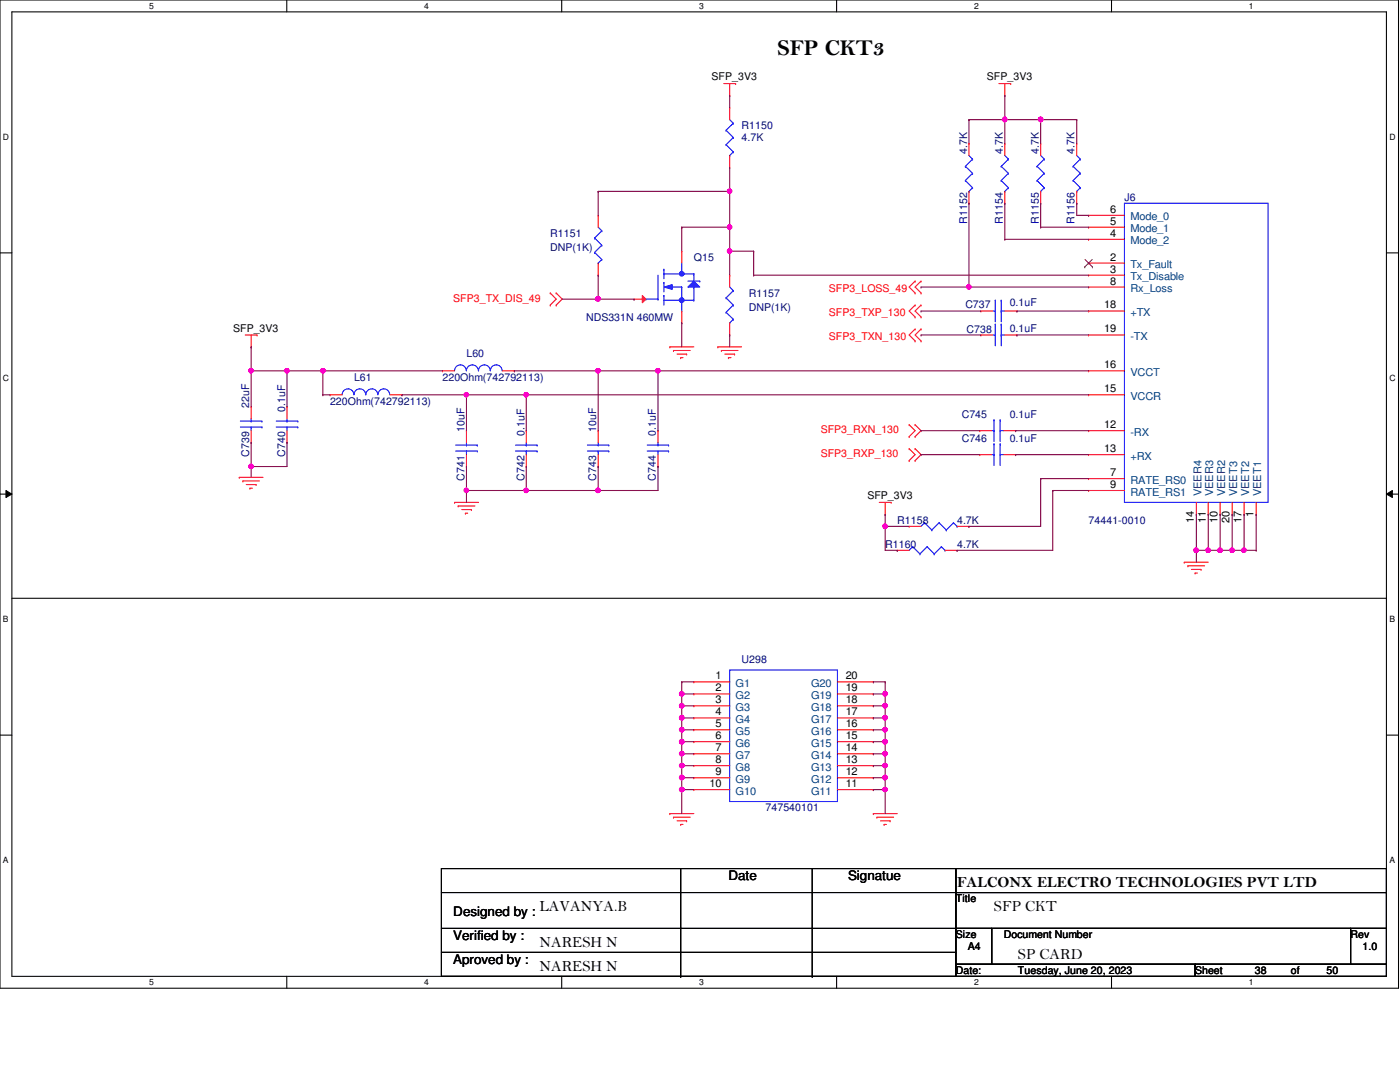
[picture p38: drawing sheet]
<svg xmlns="http://www.w3.org/2000/svg" width="279mm" height="216mm" viewBox="0 0 279 216" stroke-linecap="round" stroke-linejoin="round" font-family="sans-serif">
<defs><g id="words">
<text font-size="4.5" x="155.2" y="11">SFP CKT3</text>
<g font-size="3.1">
<text x="191" y="177">FALCONX ELECTRO TECHNOLOGIES PVT LTD</text>
<text x="107.7" y="181.7">LAVANYA.B</text>
<text x="198.4" y="181.7">SFP CKT</text>
<text x="107.7" y="188.9">NARESH N</text>
<text x="203.2" y="191.3">SP CARD</text>
<text x="107.7" y="193.7">NARESH N</text>
</g>
<g font-size="2.6">
<text x="145.4" y="175.7">Date</text>
<text x="169.2" y="175.7">Signatue</text>
<text x="90.5" y="182.8">Designed by :</text>
<text x="90.5" y="187.6">Verified by :</text>
<text x="90.5" y="192.4">Aproved by :</text>
</g>
<g font-size="2.2">
<text x="221.6" y="42.5">6</text>
<text x="221.6" y="44.8">5</text>
<text x="221.6" y="47.2">4</text>
<text x="221.6" y="52">2</text>
<text x="221.6" y="56.8">8</text>
<text x="221.6" y="54.4">3</text>
<text x="220.4" y="61.6">18</text>
<text x="220.4" y="66.3">19</text>
<text x="220.4" y="73.5">16</text>
<text x="220.4" y="78.3">15</text>
<text x="220.4" y="85.4">12</text>
<text x="220.4" y="90.2">13</text>
<text x="221.6" y="95">7</text>
<text x="221.6" y="97.4">9</text>
<text x="238.3" y="104.4" transform="rotate(-90 238.3 104.4)">14</text>
<text x="240.6" y="104.4" transform="rotate(-90 240.6 104.4)">11</text>
<text x="243" y="104.4" transform="rotate(-90 243 104.4)">10</text>
<text x="245.4" y="104.4" transform="rotate(-90 245.4 104.4)">20</text>
<text x="247.8" y="104.4" transform="rotate(-90 247.8 104.4)">17</text>
<text x="250.2" y="103.1" transform="rotate(-90 250.2 103.1)">1</text>
<text x="142.8" y="135.6">1</text>
<text x="142.8" y="138">2</text>
<text x="168.8" y="135.6">20</text>
<text x="168.8" y="138">19</text>
<text x="142.8" y="142.7">4</text>
<text x="142.8" y="140.3">3</text>
<text x="168.8" y="140.3">18</text>
<text x="168.8" y="142.7">17</text>
<text x="142.8" y="145.1">5</text>
<text x="142.8" y="147.5">6</text>
<text x="142.8" y="149.9">7</text>
<text x="168.8" y="145.1">16</text>
<text x="168.8" y="147.5">15</text>
<text x="168.8" y="149.9">14</text>
<text x="142.8" y="152.3">8</text>
<text x="142.8" y="154.7">9</text>
<text x="168.8" y="154.7">12</text>
<text x="168.8" y="152.3">13</text>
<text x="141.6" y="157.1">10</text>
<text x="168.8" y="157.1">11</text>
</g>
<g font-size="2.2" fill="#004080">
<text x="225.6" y="44">Mode_0</text>
<text x="225.6" y="46.4">Mode_1</text>
<text x="225.6" y="48.8">Mode_2</text>
<text x="225.6" y="53.5">Tx_Fault</text>
<text x="225.6" y="58.3">Rx_Loss</text>
<text x="225.6" y="55.9">Tx_Disable</text>
<text x="225.6" y="63.1">+TX</text>
<text x="225.6" y="67.9">-TX</text>
<text x="225.6" y="75">VCCT</text>
<text x="225.6" y="79.8">VCCR</text>
<text x="225.6" y="87">-RX</text>
<text x="225.6" y="91.7">+RX</text>
<text x="225.6" y="96.5">RATE_RS0</text>
<text x="225.6" y="98.9">RATE_RS1</text>
<text x="239.8" y="99.1" transform="rotate(-90 239.8 99.1)">VEER4</text>
<text x="242.1" y="99.1" transform="rotate(-90 242.1 99.1)">VEER3</text>
<text x="244.5" y="99.1" transform="rotate(-90 244.5 99.1)">VEER2</text>
<text x="246.9" y="99.1" transform="rotate(-90 246.9 99.1)">VEET3</text>
<text x="249.3" y="99.1" transform="rotate(-90 249.3 99.1)">VEET2</text>
<text x="251.7" y="99.1" transform="rotate(-90 251.7 99.1)">VEET1</text>
<text x="146.8" y="137.1">G1</text>
<text x="161.9" y="137.1">G20</text>
<text x="146.8" y="139.5">G2</text>
<text x="146.8" y="141.9">G3</text>
<text x="161.9" y="139.5">G19</text>
<text x="161.9" y="141.9">G18</text>
<text x="146.8" y="144.3">G4</text>
<text x="146.8" y="146.6">G5</text>
<text x="146.8" y="149">G6</text>
<text x="161.9" y="144.3">G17</text>
<text x="161.9" y="146.6">G16</text>
<text x="161.9" y="149">G15</text>
<text x="146.8" y="151.4">G7</text>
<text x="146.8" y="153.8">G8</text>
<text x="161.9" y="151.4">G14</text>
<text x="161.9" y="153.8">G13</text>
<text x="146.8" y="156.2">G9</text>
<text x="146.8" y="158.6">G10</text>
<text x="161.9" y="158.6">G11</text>
<text x="161.9" y="156.2">G12</text>
</g>
<g font-size="2.1">
<text x="142" y="16">SFP_3V3</text>
<text x="197" y="16">SFP_3V3</text>
<text x="46.5" y="66.2">SFP_3V3</text>
<text x="173.1" y="99.6">SFP_3V3</text>
<text x="190.8" y="180">Title</text>
<text x="190.8" y="187.2">Size</text>
<text x="193.1" y="189.6">A4</text>
<text x="200.3" y="187.2">Document Number</text>
<text x="269.5" y="187.2">Rev</text>
<text x="271.9" y="189.6">1.0</text>
<text x="190.8" y="194.4">Date:</text>
<text x="203.2" y="194.4">Tuesday, June 20, 2023</text>
<text x="238.5" y="194.4">Sheet</text>
<text x="250.4" y="194.4">38</text>
<text x="257.6" y="194.4">of</text>
<text x="264.8" y="194.4">50</text>
</g>
<g font-size="2.1" fill="#000080">
<text x="148" y="25.8">R1150</text>
<text x="148" y="28.2">4.7K</text>
<text x="193" y="30.8" transform="rotate(-90 193 30.8)">4.7K</text>
<text x="200.2" y="30.8" transform="rotate(-90 200.2 30.8)">4.7K</text>
<text x="207.3" y="30.8" transform="rotate(-90 207.3 30.8)">4.7K</text>
<text x="214.5" y="30.8" transform="rotate(-90 214.5 30.8)">4.7K</text>
<text x="224.4" y="40.1">J6</text>
<text x="109.8" y="47.3">R1151</text>
<text x="193" y="44.6" transform="rotate(-90 193 44.6)">R1152</text>
<text x="200.2" y="44.6" transform="rotate(-90 200.2 44.6)">R1154</text>
<text x="207.3" y="44.6" transform="rotate(-90 207.3 44.6)">R1155</text>
<text x="214.5" y="44.6" transform="rotate(-90 214.5 44.6)">R1156</text>
<text x="109.8" y="50.2">DNP(1K)</text>
<text x="138.5" y="52.1">Q15</text>
<text x="149.4" y="59.2">R1157</text>
<text x="117" y="64">NDS331N 460MW</text>
<text x="149.4" y="62.1">DNP(1K)</text>
<text x="192.7" y="61.4">C737</text>
<text x="201.5" y="61.1">0.1uF</text>
<text x="93.1" y="71.2">L60</text>
<text x="192.9" y="66.4">C738</text>
<text x="201.5" y="66.2">0.1uF</text>
<text x="70.7" y="75.9">L61</text>
<text x="88.3" y="75.9">220Ohm(742792113)</text>
<text x="49.7" y="81.4" transform="rotate(-90 49.7 81.4)">22uF</text>
<text x="56.9" y="82.1" transform="rotate(-90 56.9 82.1)">0.1uF</text>
<text x="65.9" y="80.7">220Ohm(742792113)</text>
<text x="191.9" y="83.4">C745</text>
<text x="201.5" y="83.4">0.1uF</text>
<text x="92.7" y="86.2" transform="rotate(-90 92.7 86.2)">10uF</text>
<text x="104.6" y="86.9" transform="rotate(-90 104.6 86.9)">0.1uF</text>
<text x="119" y="86.2" transform="rotate(-90 119 86.2)">10uF</text>
<text x="130.9" y="86.9" transform="rotate(-90 130.9 86.9)">0.1uF</text>
<text x="191.9" y="88.1">C746</text>
<text x="201.5" y="88.1">0.1uF</text>
<text x="49.7" y="91.2" transform="rotate(-90 49.7 91.2)">C739</text>
<text x="56.9" y="91.2" transform="rotate(-90 56.9 91.2)">C740</text>
<text x="92.7" y="96" transform="rotate(-90 92.7 96)">C741</text>
<text x="104.6" y="96" transform="rotate(-90 104.6 96)">C742</text>
<text x="119" y="96" transform="rotate(-90 119 96)">C743</text>
<text x="130.9" y="96" transform="rotate(-90 130.9 96)">C744</text>
<text x="179.1" y="104.6">R1158</text>
<text x="191" y="104.6">4.7K</text>
<text x="217.3" y="104.6">74441-0010</text>
<text x="176.7" y="109.4">R1160</text>
<text x="191" y="109.4">4.7K</text>
<text x="148" y="132.3">U298</text>
<text x="152.8" y="161.9">747540101</text>
</g>
<g font-size="2.1" fill="#f00">
<text x="165.4" y="58.3">SFP3_LOSS_49</text>
<text x="90.5" y="60.2">SFP3_TX_DIS_49</text>
<text x="165.4" y="63">SFP3_TXP_130</text>
<text x="165.4" y="67.8">SFP3_TXN_130</text>
<text x="163.8" y="86.4">SFP3_RXN_130</text>
<text x="163.8" y="91.2">SFP3_RXP_130</text>
</g>
<g font-size="1.7">
<text x="29.8" y="1.8">5</text>
<text x="84.7" y="1.8">4</text>
<text x="139.5" y="1.8">3</text>
<text x="194.4" y="1.8">2</text>
<text x="249.3" y="1.8">1</text>
<text x=".6" y="27.9">D</text>
<text x="277.3" y="27.9">D</text>
<text x=".6" y="76">C</text>
<text x="277.3" y="76">C</text>
<text x=".6" y="124.2">B</text>
<text x="277.3" y="124.2">B</text>
<text x=".6" y="172.3">A</text>
<text x="277.3" y="172.3">A</text>
<text x="29.8" y="196.6">5</text>
<text x="84.7" y="196.6">4</text>
<text x="139.5" y="196.6">3</text>
<text x="194.4" y="196.6">2</text>
<text x="249.3" y="196.6">1</text>
</g>
</g></defs>
<path d="M0 0h279.1v197.2h-279.1zM2.4 2.4h274.3v192.4h-274.3z" fill="none" stroke="#000" stroke-width=".21"/>
<g fill="#fff">
<path d="M29.8 .3h.9v1.9h-.9z"/>
<path d="M29.8 195.1h.9v1.9h-.9z"/>
</g>
<path d="M57.2 0v2.4M57.2 194.8v2.4" fill="none" stroke="#000" stroke-width=".21"/>
<g fill="#fff">
<path d="M84.7 .3h.9v1.9h-.9z"/>
<path d="M84.7 195.1h.9v1.9h-.9z"/>
</g>
<path d="M112.1 0v2.4M112.1 194.8v2.4" fill="none" stroke="#000" stroke-width=".21"/>
<g fill="#fff">
<path d="M139.5 .3h1v1.9h-1z"/>
<path d="M139.5 195.1h1v1.9h-1z"/>
</g>
<path d="M167 0v2.4M167 194.8v2.4" fill="none" stroke="#000" stroke-width=".21"/>
<g fill="#fff">
<path d="M194.4 .3h.9v1.9h-.9z"/>
<path d="M194.4 195.1h.9v1.9h-.9z"/>
</g>
<path d="M221.8 0v2.4M221.8 194.8v2.4" fill="none" stroke="#000" stroke-width=".21"/>
<g fill="#fff">
<path d="M249.3 .3h.9v1.9h-.9z"/>
<path d="M249.3 195.1h.9v1.9h-.9z"/>
<path d="M.6 26.4h1.2v1.9h-1.2z"/>
<path d="M277.3 26.4h1.2v1.9h-1.2z"/>
<path d="M.6 74.5h1.2v1.9h-1.2z"/>
<path d="M277.3 74.5h1.2v1.9h-1.2z"/>
</g>
<path d="M0 50.5h2.4M276.7 50.5h2.4" fill="none" stroke="#000" stroke-width=".21"/>
<g fill="#fff">
<path d="M.6 122.6h1.1v1.9h-1.1z"/>
<path d="M277.3 122.6h1.1v1.9h-1.1z"/>
</g>
<path d="M0 98.6h2.4M276.7 98.6h2.4" fill="none" stroke="#000" stroke-width=".21"/>
<path d="M1.2 97.9l1.2 .7-1.2 .7zM276.7 98.6l1.2-.7v1.4z" fill="#000"/>
<path d="M1.2 97.9l1.2 .7-1.2 .7zM276.7 98.6l1.2-.7v1.4z" fill="none" stroke="#000" stroke-width=".2"/>
<g fill="#fff">
<path d="M.6 170.7h1.1v1.9h-1.1z"/>
<path d="M277.3 170.7h1.1v1.9h-1.1z"/>
</g>
<g fill="none" stroke="#000" stroke-width=".21">
<path d="M2.4 119.4h274.3M276.7 119.4h.1M0 146.7h2.4M276.7 146.7h2.4M88.1 173.3h102.7v21.5h-102.7zM88.1 178.1h102.7M135.8 173.3v21.5M162.1 173.3v21.5M190.8 173.3h85.9v4.8h-85.9zM190.8 178.1h85.9v7.2h-85.9zM190.8 178.1h.1M88.1 185.3h102.7"/>
<path d="M88.1 190h102.7M135.8 194.8h.1M162.1 194.8h.1M190.8 185.3h7.1v7.1h-7.1zM190.8 192.4h47.7v2.4h-47.7zM190.8 185.3h.1M190.8 190h.1M197.9 185.3h71.6v7.1h-71.6zM238.5 192.4h38.2v2.4h-38.2zM269.5 185.3h7.2v7.1h-7.2z"/>
</g>
<g fill="none" stroke="#f00" stroke-width=".21">
<path d="M144.4 16.7h2.4M145.6 19.1h.1M145.6 16.7v2.4M146.8 16.7h.1M199.3 16.7h2.4M200.5 19.1h.1M200.5 16.7v2.4M201.7 16.7h.1M214.9 28.6h.1M214.9 28.6v2.4M214.9 38.2v2.4M109.8 58.5h.1"/>
<path d="M109.8 58.5l1.2 1.2-1.2 1.2M111 58.5h.1M111 58.5l1.2 1.2-1.2 1.2M145.6 54.9h.1M145.6 54.9v2.4M182.6 56.1h.1M182.6 58.5h.1M182.6 56.1l-1.2 1.2 1.2 1.2M183.8 56.1h.1M183.8 58.5h.1M183.8 56.1l-1.2 1.2 1.2 1.2M214.9 40.6h.1"/>
<path d="M48.9 66.8h2.4M50.1 69.2h.1M50.1 66.8v2.4M51.3 66.8h.1M65.9 78.8h.1M65.9 78.8h2.4M77.8 78.8h2.4M80.2 78.8h.1M109.8 60.9h.1M111 60.9h.1M133.7 69.2h.1M133.7 69.2h4.8"/>
<path d="M134.4 69.9h.1M134.4 69.9h3.4M135.1 70.7h1.9M135.8 71.4h.1M135.8 71.4h.5M137 70.7h.1M143.3 69.2h.1M143.3 69.2h4.7M144 69.9h.1M144 69.9h3.3M144.7 70.7h1.9M145.4 71.4h.1"/>
<path d="M145.4 71.4h.5M145.6 66.8h.1M145.6 64.4v2.4M146.6 70.7h.1M182.6 60.9h.1M182.6 63.2h.1M182.6 65.7h.1M182.6 68h.1M182.6 60.9l-1.2 1.2 1.2 1.1M182.6 65.7l-1.2 1.1 1.2 1.2M183.8 60.9h.1M183.8 63.2h.1"/>
<path d="M183.8 65.7h.1M183.8 68h.1M183.8 60.9l-1.2 1.2 1.2 1.1M183.8 65.7l-1.2 1.1 1.2 1.2M47.8 95.2h.1M47.8 95.2h4.7M48.5 96h.1M48.5 96h3.3M49.1 96.7h2M49.9 97.4h.1M49.9 97.4h.5M50.1 81.2h.1"/>
<path d="M50.1 88.3h.1M50.1 81.2v2.4M50.1 85.9v2.4M51.1 96.7h.1M181.4 84.8h.1M181.4 87.1h.1M181.4 89.5h.1M181.4 91.9h.1M181.4 84.8l1.2 1.1-1.2 1.2M181.4 89.5l1.2 1.2-1.2 1.2M182.6 87.1h.1M182.6 84.8h.1"/>
<path d="M182.6 91.9h.1M182.6 89.5h.1M182.6 84.8l1.2 1.1-1.2 1.2M182.6 89.5l1.2 1.2-1.2 1.2M195.5 90.7h.1M195.5 90.7h2.4M200.3 90.7h2.4M202.7 90.7h.1M90.7 100.2h.1M90.7 100.2h4.8M91.4 101h.1M91.4 101h3.4"/>
<path d="M92.2 101.7h1.9M92.9 102.4h.1M92.9 102.4h.4M94.1 101.7h.1M175.5 100.2h2.3M176.7 102.7h.1M176.7 100.2v2.5M177.8 100.2h.1M236.3 112.2h.1M236.3 112.2h4.8M237.1 112.9h.1M237.1 112.9h3.3"/>
<path d="M237.8 113.6h1.9M238.5 114.3h.1M238.5 114.3h.5M239.7 113.6h.1M138.5 136.1h.1M138.5 138.5h.1M138.5 136.1h7.1M138.5 138.5h7.1M167.1 136.1h7.2M167.1 138.5h7.2M174.3 136.1h.1M174.3 138.5h.1"/>
<path d="M138.5 143.3h.1M138.5 140.8h.1M138.5 145.6h.1M138.5 148h.1M138.5 150.4h.1M138.5 152.8h.1M138.5 155.2h.1M138.5 157.6h.1M138.5 143.3h7.1M138.5 140.8h7.1M138.5 145.6h7.1M138.5 148h7.1"/>
<path d="M138.5 150.4h7.1M138.5 152.8h7.1M138.5 155.2h7.1M138.5 157.6h7.1M167.1 143.3h7.2M167.1 140.8h7.2M167.1 145.6h7.2M167.1 148h7.2M167.1 150.4h7.2M167.1 152.8h7.2M167.1 155.2h7.2M167.1 157.6h7.2"/>
<path d="M174.3 157.6h.1M174.3 155.2h.1M174.3 140.8h.1M174.3 143.3h.1M174.3 145.6h.1M174.3 148h.1M174.3 150.4h.1M174.3 152.8h.1M133.7 162.3h.1M133.7 162.3h4.8M134.4 163.1h.1M134.4 163.1h3.4"/>
<path d="M135.1 163.8h1.9M135.8 164.5h.1M135.8 164.5h.5M137 163.8h.1M174.3 162.3h.1M174.3 162.3h4.8M175 163.1h.1M175 163.1h3.4M175.7 163.8h1.9M176.4 164.5h.1M176.4 164.5h.5M177.6 163.8h.1"/>
</g>
<g fill="none" stroke="#00f" stroke-width=".21">
<path d="M214.2 33.2h.1M214.2 36h.1M214.2 33.2l1.4 1.4M214.2 36l1.4 1.5M214.9 38.2h.1M214.9 31l.7 .7M215.6 31.7h.1M215.6 34.6h.1M215.6 37.5h.1M215.6 31.7l-1.4 1.5M215.6 34.6l-1.4 1.4M215.6 37.5l-.7 .7"/>
<path d="M144.9 59.4h.1M144.9 59.4l1.4 1.5M145.6 57.3l.7 .7M146.3 58h.1M146.3 58l-1.4 1.4M68.3 78.8a1.16 1.16 0 0 1 1.1-1.2 1.16 1.16 0 0 1 1.2 1.2M70.7 78.8a1.16 1.16 0 0 1 1.1-1.2 1.16 1.16 0 0 1 1.2 1.2M73 78.8a1.19 1.19 0 0 1 1.2-1.2 1.19 1.19 0 0 1 1.2 1.2M75.4 78.8a1.16 1.16 0 0 1 1.2-1.2 1.16 1.16 0 0 1 1.2 1.2M144.9 62.3h.1M144.9 62.3l1.4 1.4M145.6 64.4h.1"/>
<path d="M146.3 60.9h.1M146.3 63.7h.1M146.3 60.9l-1.4 1.4M146.3 63.7l-.7 .7M48 85.2h4.3M48 84h4.3M50.1 84h.1M50.1 85.2h.1M50.1 83.6v.4M50.1 85.2v.7M52.3 85.2h.1M52.3 84h.1"/>
<path d="M197.9 90.7h.5M198.4 90.7h.1M198.4 88.6h.1M198.4 88.6v4.3M199.6 88.6h.1M199.6 90.7h.1M199.6 90.7h.7M199.6 88.6v4.3M145.6 133.7h21.5v26.2h-21.5z"/>
</g>
<path d="M138.5 56.1l1.2 1.2h-2.4z" fill="#00f"/>
<g fill="none" stroke="#00f" stroke-width=".21">
<path d="M128.9 59.7h.1M128.9 59.7h2.4M131.3 59.7h.1M131.3 54.9v4.8M132.5 59h.1M132.5 56.3h.1M132.5 53.7h.1M132.5 54.7h.1M132.5 53.7v1.9M132.5 56.3v2M132.5 59v1.9M132.5 59.9h6"/>
<path d="M132.5 54.7h6M133.7 57.3h2.4M136.1 54.7h.1M136.1 57.3h.1M136.1 52.5v2.2M136.1 57.3v4.8M137.3 56.1h2.4M138.5 56.1l1.2 1.2h-2.4zM138.5 59.9h.1M138.5 57.3h.1M138.5 54.7h.1M138.5 54.7v1.4"/>
<path d="M138.5 57.3v2.6M139.7 56.1h.1M136.1 62.1h.1"/>
</g>
<path d="M132.5 57.3l1.7-.5v.9z" fill="#00f"/>
<path d="M132.5 57.3l1.7-.5v.9z" fill="none" stroke="#00f" stroke-width=".21"/>
<circle cx="136.1" cy="54.6" r=".46" fill="#00f"/>
<circle cx="136.1" cy="54.6" r=".46" fill="none" stroke="#00f" stroke-width=".21"/>
<circle cx="136.1" cy="59.9" r=".47" fill="#00f"/>
<circle cx="136.1" cy="59.9" r=".47" fill="none" stroke="#00f" stroke-width=".21"/>
<path d="M136.1 50.1h.1M136.1 50.1v2.4" fill="none" stroke="#f00" stroke-width=".21"/>
<path d="M128.2 59l.7 .7-.7 .7z" fill="#f00"/>
<g fill="none" stroke="#f00" stroke-width=".21">
<path d="M145.6 21.5h.1M145.6 33.4h.1M145.6 21.5v2.4M145.6 31v2.4M193.4 28.6h.1M193.4 28.6v2.4M193.4 38.2v2.4M200.5 28.6h.1M200.5 28.6v2.4M200.5 38.2v2.4M207.7 28.6h.1M207.7 28.6v2.4"/>
<path d="M207.7 38.2v2.4M119.4 43h.1M119.4 54.9h.1M119.4 43v2.3M119.4 52.5v2.4M126.5 59.7h.1M126.5 59.7h2.4M128.2 59l.7 .7-.7 .7zM193.4 40.6h.1M200.5 40.6h.1M207.7 40.6h.1M217.3 57.3h.1"/>
<path d="M217.3 43h.1M217.3 45.3h.1M217.3 47.8h.1M217.3 54.9h.1M217.3 52.5h.1M217.3 57.3h7.1M217.3 43h7.1M217.3 45.3h7.1M217.3 47.8h7.1M217.3 54.9h7.1M217.3 52.5h7.1M88.3 74h.1"/>
<path d="M88.3 74h2.4M100.2 74h2.5M102.7 74h.1M136.1 64.4h.1M136.1 62.1v2.3M195.7 62.1h.1M195.7 66.8h.1M195.7 62.1h2.5M195.7 66.8h2.5M200.5 62.1h2.4M200.5 66.8h2.4M202.9 62.1h.1"/>
<path d="M202.9 66.8h.1M217.3 78.8h.1M217.3 74h.1M217.3 62.1h.1M217.3 66.8h.1M217.3 62.1h7.1M217.3 66.8h7.1M217.3 78.8h7.1M217.3 74h7.1M57.3 81.2h.1M57.3 88.3h.1M57.3 81.2v2.4"/>
<path d="M57.3 85.9v2.4M93.1 85.9h.1M93.1 93.1h.1M93.1 85.9v2.4M93.1 90.7v2.4M105 85.9h.1M105 93.1h.1M105 85.9v2.4M105 90.7v2.4M119.4 85.9h.1M119.4 93.1h.1M119.4 85.9v2.4"/>
<path d="M119.4 90.7v2.4M131.3 85.9h.1M131.3 93.1h.1M131.3 85.9v2.4M131.3 90.7v2.4M195.5 85.9h.1M195.5 85.9h2.4M200.3 85.9h2.4M202.7 85.9h.1M217.3 85.9h.1M217.3 90.7h.1M217.3 95.5h.1"/>
<path d="M217.3 97.9h.1M217.3 85.9h7.1M217.3 90.7h7.1M217.3 95.5h7.1M217.3 97.9h7.1M179.1 109.8h.1M179.1 109.8h2.3M181.4 105h.1M181.4 105h2.4M188.6 109.8h2.4M191 109.8h.1M191 105h2.4"/>
<path d="M193.4 105h.1M238.8 102.7h.1M238.8 100.2v2.5M241.1 102.7h.1M241.1 100.2v2.5M243.5 102.7h.1M243.5 100.2v2.5M245.9 102.7h.1M245.9 100.2v2.5M248.3 102.7h.1M248.3 100.2v2.5M250.7 102.7h.1"/>
<path d="M250.7 100.2v2.5"/>
</g>
<g fill="none" stroke="#00f" stroke-width=".21">
<path d="M144.9 26h.1M144.9 28.9h.1M144.9 26l1.4 1.4M144.9 28.9l1.4 1.4M145.6 31h.1M145.6 23.9l.7 .7M146.3 24.6h.1M146.3 27.4h.1M146.3 30.3h.1M146.3 24.6l-1.4 1.4M146.3 27.4l-1.4 1.5M146.3 30.3l-.7 .7"/>
<path d="M192.7 33.2h.1M192.7 36h.1M192.7 33.2l1.4 1.4M192.7 36l1.4 1.5M193.4 38.2h.1M193.4 31l.7 .7M194.1 31.7h.1M194.1 34.6h.1M194.1 37.5h.1M194.1 31.7l-1.4 1.5M194.1 34.6l-1.4 1.4M194.1 37.5l-.7 .7"/>
<path d="M199.8 33.2h.1M199.8 36h.1M199.8 33.2l1.5 1.4M199.8 36l1.5 1.5M200.5 38.2h.1M200.5 31l.8 .7M201.3 31.7h.1M201.3 34.6h.1M201.3 37.5h.1M201.3 31.7l-1.5 1.5M201.3 34.6l-1.5 1.4M201.3 37.5l-.8 .7"/>
<path d="M207 33.2h.1M207 36h.1M207 33.2l1.4 1.4M207 36l1.4 1.5M207.7 38.2h.1M207.7 31l.7 .7M208.4 31.7h.1M208.4 34.6h.1M208.4 37.5h.1M208.4 31.7l-1.4 1.5M208.4 34.6l-1.4 1.4M208.4 37.5l-.7 .7"/>
<path d="M118.7 47.5h.1M118.7 50.4h.1M118.7 47.5l1.4 1.4M118.7 50.4l1.4 1.4M119.4 52.5h.1M119.4 45.3l.7 .8M120.1 46.1h.1M120.1 48.9h.1M120.1 51.8h.1M120.1 46.1l-1.4 1.4M120.1 48.9l-1.4 1.5M120.1 51.8l-.7 .7"/>
<path d="M198.6 59.9h.1M198.6 59.9v4.3M199.8 59.9h.1M199.8 59.9v4.3M224.4 40.6h28.7v59.6h-28.7zM90.7 74a1.16 1.16 0 0 1 1.2-1.2 1.16 1.16 0 0 1 1.1 1.2M93.1 74a1.19 1.19 0 0 1 1.2-1.2 1.19 1.19 0 0 1 1.2 1.2M95.5 74a1.16 1.16 0 0 1 1.2-1.2 1.16 1.16 0 0 1 1.1 1.2M97.9 74a1.16 1.16 0 0 1 1.1-1.2 1.16 1.16 0 0 1 1.2 1.2M198.2 62.1h.4M198.2 66.8h.4M198.6 62.1h.1"/>
<path d="M198.6 66.8h.1M198.6 64.7h.1M198.6 64.7v4.3M199.8 62.1h.1M199.8 64.7h.1M199.8 66.8h.1M199.8 62.1h.7M199.8 64.7v4.3M199.8 66.8h.7M55.1 85.2h4.3M55.1 84h4.3M57.3 84h.1"/>
<path d="M57.3 85.2h.1M57.3 83.6v.4M57.3 85.2v.7M59.4 85.2h.1M59.4 84h.1M90.9 90h4.3M90.9 88.8h4.3M93.1 88.8h.1M93.1 90h.1M93.1 88.3v.5M93.1 90v.7M95.2 90h.1"/>
<path d="M95.2 88.8h.1M102.9 90h4.3M102.9 88.8h4.3M105 88.8h.1M105 90h.1M105 88.3v.5M105 90v.7M107.2 90h.1M107.2 88.8h.1M117.2 90h4.3M117.2 88.8h4.3M119.4 88.8h.1"/>
<path d="M119.4 90h.1M119.4 88.3v.5M119.4 90v.7M121.5 90h.1M121.5 88.8h.1M129.2 90h4.2M129.2 88.8h4.2M131.3 88.8h.1M131.3 90h.1M131.3 88.3v.5M131.3 90v.7M133.4 90h.1"/>
<path d="M133.4 88.8h.1M197.9 85.9h.5M198.4 85.9h.1M198.4 83.8h.1M198.4 83.8v4.3M199.6 83.8h.1M199.6 85.9h.1M199.6 85.9h.7M199.6 83.8v4.3M182.2 109.1h.1M182.2 109.1l-.8 .7M182.2 109.1l1.4 1.4"/>
<path d="M183.6 110.5h.1M184.5 104.3h.1M184.5 104.3l-.7 .7M184.5 104.3l1.5 1.4M185 109.1h.1M185 109.1l-1.4 1.4M185 109.1l1.4 1.4M186 105.7h.1M186.4 110.5h.1M187.4 104.3h.1M187.4 104.3l-1.4 1.4M187.4 104.3l1.4 1.4"/>
<path d="M187.9 109.1h.1M187.9 109.1l-1.5 1.4M187.9 109.1l.7 .7M188.6 109.8h.1M188.8 105.7h.1M190.3 104.3h.1M190.3 104.3l-1.5 1.4M190.3 104.3l.7 .7M191 105h.1"/>
</g>
<path d="M216.5 53.3h.1M216.5 51.8l1.5 1.5M218 51.8l-1.5 1.5M218 53.3h.1" fill="none" stroke="#804000" stroke-width=".2"/>
<path d="M145.6 19.1h.1M145.6 19.1v2.4M200.5 19.1h.1M200.5 19.1v9.5M193.4 23.9h.1M193.4 23.9h14.3M193.4 23.9v4.7M200.5 23.9h.1" fill="none" stroke="#800040" stroke-width=".21"/>
<circle cx="200.5" cy="23.8" r=".46" fill="#f0f"/>
<circle cx="200.5" cy="23.8" r=".46" fill="none" stroke="#f0f" stroke-width=".21"/>
<path d="M207.7 23.9h.1M207.7 23.9v4.7M207.7 23.9h7.2" fill="none" stroke="#800040" stroke-width=".21"/>
<circle cx="207.7" cy="23.8" r=".47" fill="#f0f"/>
<circle cx="207.7" cy="23.8" r=".47" fill="none" stroke="#f0f" stroke-width=".21"/>
<path d="M145.6 38.2h.1M145.6 33.4v4.8M214.9 23.9h.1M214.9 23.9v4.7M136.1 45.3h.1M136.1 45.3h9.5" fill="none" stroke="#800040" stroke-width=".21"/>
<circle cx="145.6" cy="45.3" r=".45" fill="#f0f"/>
<circle cx="145.6" cy="45.3" r=".45" fill="none" stroke="#f0f" stroke-width=".21"/>
<g fill="none" stroke="#800040" stroke-width=".21">
<path d="M112.2 59.7h7.2M119.4 59.7h.1M136.1 45.3h.1M136.1 45.3v4.8M145.6 45.3h.1M145.6 50.1h.1M145.6 45.3v9.6M145.6 50.1h4.8M193.4 40.6h.1M193.4 40.6v16.7M214.9 40.6h.1M214.9 40.6v2.4h2.4"/>
<path d="M217.3 43h.1"/>
</g>
<circle cx="145.6" cy="50.1" r=".45" fill="#f0f"/>
<circle cx="145.6" cy="50.1" r=".45" fill="none" stroke="#f0f" stroke-width=".21"/>
<path d="M150.4 50.1h.1M150.4 54.9h.1M150.4 50.1v4.8M150.4 54.9h66.9M183.8 57.3h.1M183.8 57.3h33.5M193.4 57.3h.1M136.1 64.4h.1M136.1 64.4v4.8" fill="none" stroke="#800040" stroke-width=".21"/>
<circle cx="193.3" cy="57.3" r=".45" fill="#f0f"/>
<circle cx="193.3" cy="57.3" r=".45" fill="none" stroke="#f0f" stroke-width=".21"/>
<g fill="none" stroke="#800040" stroke-width=".21">
<path d="M50.1 69.2h.1M50.1 74h.1M50.1 69.2v12M50.1 74h7.2M145.6 66.8h.1M145.6 66.8v2.4M183.8 62.1h.1M183.8 66.8h.1M183.8 62.1h11.9M183.8 66.8h11.9M202.9 62.1h.1M202.9 66.8h.1"/>
<path d="M202.9 62.1h14.4M202.9 66.8h14.4"/>
</g>
<circle cx="50.1" cy="74" r=".45" fill="#f0f"/>
<circle cx="50.1" cy="74" r=".45" fill="none" stroke="#f0f" stroke-width=".21"/>
<path d="M57.3 74h.1M57.3 74v7.2" fill="none" stroke="#800040" stroke-width=".21"/>
<circle cx="57.2" cy="74" r=".45" fill="#f0f"/>
<circle cx="57.2" cy="74" r=".45" fill="none" stroke="#f0f" stroke-width=".21"/>
<path d="M57.3 74h.1M57.3 74h31M64.4 74h.1" fill="none" stroke="#800040" stroke-width=".21"/>
<circle cx="64.4" cy="74" r=".46" fill="#f0f"/>
<circle cx="64.4" cy="74" r=".46" fill="none" stroke="#f0f" stroke-width=".21"/>
<path d="M64.4 74h.1M64.4 74v4.8M102.7 74h.1M102.7 74h28.6M119.4 74h.1M119.4 74v11.9" fill="none" stroke="#800040" stroke-width=".21"/>
<circle cx="119.3" cy="74" r=".46" fill="#f0f"/>
<circle cx="119.3" cy="74" r=".46" fill="none" stroke="#f0f" stroke-width=".21"/>
<path d="M131.3 74h.1M131.3 74h86" fill="none" stroke="#800040" stroke-width=".21"/>
<circle cx="131.3" cy="74" r=".46" fill="#f0f"/>
<circle cx="131.3" cy="74" r=".46" fill="none" stroke="#f0f" stroke-width=".21"/>
<path d="M64.4 78.8h.1M64.4 78.8h1.5M80.2 78.8h.1M80.2 78.8h24.8M93.1 78.8h.1M93.1 78.8v7.1M131.3 74h.1M131.3 74v11.9" fill="none" stroke="#800040" stroke-width=".21"/>
<circle cx="93.1" cy="78.8" r=".45" fill="#f0f"/>
<circle cx="93.1" cy="78.8" r=".45" fill="none" stroke="#f0f" stroke-width=".21"/>
<path d="M105 78.8h.1M105 78.8v7.1M105 78.8h112.3" fill="none" stroke="#800040" stroke-width=".21"/>
<circle cx="105" cy="78.8" r=".45" fill="#f0f"/>
<circle cx="105" cy="78.8" r=".45" fill="none" stroke="#f0f" stroke-width=".21"/>
<g fill="none" stroke="#800040" stroke-width=".21">
<path d="M50.1 88.3h.1M50.1 93.1h.1M50.1 88.3v6.9M57.3 88.3h.1M57.3 88.3v4.8h-7.2M93.1 93.1h.1M93.1 93.1v4.8M105 93.1h.1M105 93.1v4.8M119.4 93.1h.1M119.4 93.1v4.8M131.3 93.1h.1"/>
<path d="M131.3 93.1v4.8M183.8 85.9h.1M183.8 85.9h11.7M202.7 85.9h.1M202.7 85.9h14.6"/>
</g>
<circle cx="50.1" cy="93.1" r=".45" fill="#f0f"/>
<circle cx="50.1" cy="93.1" r=".45" fill="none" stroke="#f0f" stroke-width=".21"/>
<path d="M93.1 97.9h.1M93.1 97.9h11.9" fill="none" stroke="#800040" stroke-width=".21"/>
<circle cx="93.1" cy="97.8" r=".45" fill="#f0f"/>
<circle cx="93.1" cy="97.8" r=".45" fill="none" stroke="#f0f" stroke-width=".21"/>
<path d="M93.1 97.9h.1M93.1 97.9v2.3M105 97.9h.1M105 97.9h14.4" fill="none" stroke="#800040" stroke-width=".21"/>
<circle cx="119.3" cy="97.8" r=".46" fill="#f0f"/>
<circle cx="119.3" cy="97.8" r=".46" fill="none" stroke="#f0f" stroke-width=".21"/>
<circle cx="105" cy="97.8" r=".45" fill="#f0f"/>
<circle cx="105" cy="97.8" r=".45" fill="none" stroke="#f0f" stroke-width=".21"/>
<g fill="none" stroke="#800040" stroke-width=".21">
<path d="M119.4 97.9h.1M119.4 97.9h11.9M183.8 90.7h.1M183.8 90.7h11.7M202.7 90.7h.1M202.7 90.7h14.6M207.7 95.5h.1M207.7 95.5h9.6M207.7 95.5v9.5h-14.3M176.7 102.7h.1M176.7 105h.1M176.7 102.7v2.3"/>
<path d="M176.7 105h4.7M193.4 105h.1M238.8 102.7h.1M238.8 102.7v7.1M241.1 102.7h.1M241.1 102.7v7.1M245.9 102.7h.1M245.9 102.7v7.1h2.4M248.3 102.7h.1M248.3 109.8h.1M248.3 102.7v7.1M250.7 102.7h.1"/>
<path d="M250.7 102.7v7.1"/>
</g>
<circle cx="245.9" cy="109.8" r=".45" fill="#f0f"/>
<circle cx="245.9" cy="109.8" r=".45" fill="none" stroke="#f0f" stroke-width=".21"/>
<circle cx="248.3" cy="109.8" r=".45" fill="#f0f"/>
<circle cx="248.3" cy="109.8" r=".45" fill="none" stroke="#f0f" stroke-width=".21"/>
<path d="M238.8 109.8h.1M238.8 109.8h2.3M238.8 109.8v2.4M241.1 109.8h.1M248.3 109.8h2.4M250.7 109.8h.1" fill="none" stroke="#800040" stroke-width=".21"/>
<circle cx="238.7" cy="109.8" r=".46" fill="#f0f"/>
<circle cx="238.7" cy="109.8" r=".46" fill="none" stroke="#f0f" stroke-width=".21"/>
<circle cx="241.1" cy="109.8" r=".45" fill="#f0f"/>
<circle cx="241.1" cy="109.8" r=".45" fill="none" stroke="#f0f" stroke-width=".21"/>
<path d="M136.1 136.1h.1M136.1 136.1h2.4M136.1 136.1v2.4" fill="none" stroke="#800040" stroke-width=".21"/>
<circle cx="136.1" cy="138.4" r=".46" fill="#f0f"/>
<circle cx="136.1" cy="138.4" r=".46" fill="none" stroke="#f0f" stroke-width=".21"/>
<path d="M136.1 138.5h.1M136.1 138.5v2.3M136.1 138.5h2.4M174.3 136.1h.1M174.3 138.5h.1M174.3 136.1h2.4M176.7 136.1h.1M176.7 136.1v2.4h-2.4" fill="none" stroke="#800040" stroke-width=".21"/>
<circle cx="176.6" cy="138.4" r=".45" fill="#f0f"/>
<circle cx="176.6" cy="138.4" r=".45" fill="none" stroke="#f0f" stroke-width=".21"/>
<path d="M176.7 138.5h.1M176.7 138.5v2.3M136.1 140.8h.1M136.1 140.8v2.5M136.1 140.8h2.4" fill="none" stroke="#800040" stroke-width=".21"/>
<circle cx="136.1" cy="140.8" r=".46" fill="#f0f"/>
<circle cx="136.1" cy="140.8" r=".46" fill="none" stroke="#f0f" stroke-width=".21"/>
<path d="M174.3 140.8h.1M174.3 140.8h2.4" fill="none" stroke="#800040" stroke-width=".21"/>
<circle cx="176.6" cy="140.8" r=".45" fill="#f0f"/>
<circle cx="176.6" cy="140.8" r=".45" fill="none" stroke="#f0f" stroke-width=".21"/>
<path d="M136.1 143.3h.1M136.1 143.3h2.4M176.7 140.8h.1M176.7 140.8v2.5" fill="none" stroke="#800040" stroke-width=".21"/>
<circle cx="136.1" cy="143.2" r=".47" fill="#f0f"/>
<circle cx="136.1" cy="143.2" r=".47" fill="none" stroke="#f0f" stroke-width=".21"/>
<path d="M136.1 143.3h.1M136.1 143.3v2.3" fill="none" stroke="#800040" stroke-width=".21"/>
<circle cx="136.1" cy="145.6" r=".46" fill="#f0f"/>
<circle cx="136.1" cy="145.6" r=".46" fill="none" stroke="#f0f" stroke-width=".21"/>
<path d="M174.3 143.3h.1M174.3 143.3h2.4" fill="none" stroke="#800040" stroke-width=".21"/>
<circle cx="176.6" cy="143.2" r=".46" fill="#f0f"/>
<circle cx="176.6" cy="143.2" r=".46" fill="none" stroke="#f0f" stroke-width=".21"/>
<path d="M136.1 145.6h.1M136.1 145.6v2.4M136.1 145.6h2.4M174.3 145.6h.1M176.7 143.3h.1M176.7 143.3v2.3h-2.4" fill="none" stroke="#800040" stroke-width=".21"/>
<circle cx="176.6" cy="145.6" r=".45" fill="#f0f"/>
<circle cx="176.6" cy="145.6" r=".45" fill="none" stroke="#f0f" stroke-width=".21"/>
<path d="M136.1 148h.1M136.1 148h2.4M136.1 148v2.4M176.7 145.6h.1M176.7 145.6v2.4" fill="none" stroke="#800040" stroke-width=".21"/>
<circle cx="136.1" cy="150.4" r=".46" fill="#f0f"/>
<circle cx="136.1" cy="150.4" r=".46" fill="none" stroke="#f0f" stroke-width=".21"/>
<circle cx="136.1" cy="148" r=".47" fill="#f0f"/>
<circle cx="136.1" cy="148" r=".47" fill="none" stroke="#f0f" stroke-width=".21"/>
<path d="M174.3 148h.1M174.3 148h2.4M176.7 148h.1M176.7 148v2.4" fill="none" stroke="#800040" stroke-width=".21"/>
<circle cx="176.6" cy="150.4" r=".45" fill="#f0f"/>
<circle cx="176.6" cy="150.4" r=".45" fill="none" stroke="#f0f" stroke-width=".21"/>
<circle cx="176.6" cy="148" r=".46" fill="#f0f"/>
<circle cx="176.6" cy="148" r=".46" fill="none" stroke="#f0f" stroke-width=".21"/>
<path d="M136.1 150.4h.1M136.1 152.8h.1M136.1 150.4h2.4M136.1 150.4v4.8M136.1 152.8h2.4M174.3 150.4h.1M174.3 150.4h2.4M176.7 150.4h.1M176.7 150.4v2.4" fill="none" stroke="#800040" stroke-width=".21"/>
<circle cx="136.1" cy="152.8" r=".46" fill="#f0f"/>
<circle cx="136.1" cy="152.8" r=".46" fill="none" stroke="#f0f" stroke-width=".21"/>
<path d="M174.3 152.8h.1M174.3 152.8h2.4" fill="none" stroke="#800040" stroke-width=".21"/>
<circle cx="176.6" cy="152.8" r=".45" fill="#f0f"/>
<circle cx="176.6" cy="152.8" r=".45" fill="none" stroke="#f0f" stroke-width=".21"/>
<path d="M136.1 155.2h.1M136.1 155.2h2.4M136.1 155.2v2.4M176.7 152.8h.1M176.7 152.8v2.4" fill="none" stroke="#800040" stroke-width=".21"/>
<circle cx="136.1" cy="155.1" r=".47" fill="#f0f"/>
<circle cx="136.1" cy="155.1" r=".47" fill="none" stroke="#f0f" stroke-width=".21"/>
<path d="M174.3 155.2h.1M174.3 155.2h2.4" fill="none" stroke="#800040" stroke-width=".21"/>
<circle cx="176.6" cy="155.1" r=".46" fill="#f0f"/>
<circle cx="176.6" cy="155.1" r=".46" fill="none" stroke="#f0f" stroke-width=".21"/>
<path d="M136.1 157.6h.1M136.1 157.6h2.4M136.1 157.6v4.7M176.7 155.2h.1M176.7 155.2v2.4" fill="none" stroke="#800040" stroke-width=".21"/>
<circle cx="136.1" cy="157.5" r=".46" fill="#f0f"/>
<circle cx="136.1" cy="157.5" r=".46" fill="none" stroke="#f0f" stroke-width=".21"/>
<path d="M174.3 157.6h.1M174.3 157.6h2.4" fill="none" stroke="#800040" stroke-width=".21"/>
<circle cx="176.6" cy="157.5" r=".45" fill="#f0f"/>
<circle cx="176.6" cy="157.5" r=".45" fill="none" stroke="#f0f" stroke-width=".21"/>
<path d="M176.7 105h.1M176.7 105v4.8M176.7 157.6h.1M176.7 157.6v4.7" fill="none" stroke="#800040" stroke-width=".21"/>
<circle cx="176.6" cy="105" r=".45" fill="#f0f"/>
<circle cx="176.6" cy="105" r=".45" fill="none" stroke="#f0f" stroke-width=".21"/>
<path d="M210.1 97.9h.1M210.1 97.9v11.9h-19.1M210.1 97.9h7.2M176.7 109.8h2.4M179.1 109.8h.1M191 109.8h.1M241.1 109.8h4.8M243.5 102.7h.1M243.5 109.8h.1M243.5 102.7v7.1M245.9 109.8h.1" fill="none" stroke="#800040" stroke-width=".21"/>
<circle cx="243.5" cy="109.8" r=".46" fill="#f0f"/>
<circle cx="243.5" cy="109.8" r=".46" fill="none" stroke="#f0f" stroke-width=".21"/>
<path d="M119.4 54.9h.1M119.4 54.9v4.8M200.5 47.8h.1M200.5 40.6h.1M200.5 47.8h16.8M200.5 40.6v7.2M207.7 45.3h.1M207.7 40.6h.1M207.7 45.3h9.6M207.7 40.6v4.7" fill="none" stroke="#800040" stroke-width=".21"/>
<circle cx="119.3" cy="59.6" r=".47" fill="#f0f"/>
<circle cx="119.3" cy="59.6" r=".47" fill="none" stroke="#f0f" stroke-width=".21"/>
<path d="M119.4 38.2h.1M119.4 38.2v4.8M119.4 38.2h26.2M119.4 59.7h7.1M126.5 59.7h.1" fill="none" stroke="#800040" stroke-width=".21"/>
<circle cx="145.6" cy="38.2" r=".45" fill="#f0f"/>
<circle cx="145.6" cy="38.2" r=".45" fill="none" stroke="#f0f" stroke-width=".21"/>
<path d="M145.6 38.2h.1M145.6 38.2v7.1" fill="none" stroke="#800040" stroke-width=".21"/>
<circle cx="200.5" cy="23.8" r=".46" fill="#f0f"/>
<circle cx="200.5" cy="23.8" r=".46" fill="none" stroke="#f0f" stroke-width=".21"/>
<circle cx="207.7" cy="23.8" r=".47" fill="#f0f"/>
<circle cx="207.7" cy="23.8" r=".47" fill="none" stroke="#f0f" stroke-width=".21"/>
<circle cx="145.6" cy="45.3" r=".45" fill="#f0f"/>
<circle cx="145.6" cy="45.3" r=".45" fill="none" stroke="#f0f" stroke-width=".21"/>
<circle cx="145.6" cy="50.1" r=".45" fill="#f0f"/>
<circle cx="145.6" cy="50.1" r=".45" fill="none" stroke="#f0f" stroke-width=".21"/>
<circle cx="193.3" cy="57.3" r=".45" fill="#f0f"/>
<circle cx="193.3" cy="57.3" r=".45" fill="none" stroke="#f0f" stroke-width=".21"/>
<circle cx="50.1" cy="74" r=".45" fill="#f0f"/>
<circle cx="50.1" cy="74" r=".45" fill="none" stroke="#f0f" stroke-width=".21"/>
<circle cx="57.2" cy="74" r=".45" fill="#f0f"/>
<circle cx="57.2" cy="74" r=".45" fill="none" stroke="#f0f" stroke-width=".21"/>
<circle cx="64.4" cy="74" r=".46" fill="#f0f"/>
<circle cx="64.4" cy="74" r=".46" fill="none" stroke="#f0f" stroke-width=".21"/>
<circle cx="119.3" cy="74" r=".46" fill="#f0f"/>
<circle cx="119.3" cy="74" r=".46" fill="none" stroke="#f0f" stroke-width=".21"/>
<circle cx="131.3" cy="74" r=".46" fill="#f0f"/>
<circle cx="131.3" cy="74" r=".46" fill="none" stroke="#f0f" stroke-width=".21"/>
<circle cx="93.1" cy="78.8" r=".45" fill="#f0f"/>
<circle cx="93.1" cy="78.8" r=".45" fill="none" stroke="#f0f" stroke-width=".21"/>
<circle cx="105" cy="78.8" r=".45" fill="#f0f"/>
<circle cx="105" cy="78.8" r=".45" fill="none" stroke="#f0f" stroke-width=".21"/>
<circle cx="50.1" cy="93.1" r=".45" fill="#f0f"/>
<circle cx="50.1" cy="93.1" r=".45" fill="none" stroke="#f0f" stroke-width=".21"/>
<circle cx="93.1" cy="97.8" r=".45" fill="#f0f"/>
<circle cx="93.1" cy="97.8" r=".45" fill="none" stroke="#f0f" stroke-width=".21"/>
<circle cx="119.3" cy="97.8" r=".46" fill="#f0f"/>
<circle cx="119.3" cy="97.8" r=".46" fill="none" stroke="#f0f" stroke-width=".21"/>
<circle cx="105" cy="97.8" r=".45" fill="#f0f"/>
<circle cx="105" cy="97.8" r=".45" fill="none" stroke="#f0f" stroke-width=".21"/>
<circle cx="245.9" cy="109.8" r=".45" fill="#f0f"/>
<circle cx="245.9" cy="109.8" r=".45" fill="none" stroke="#f0f" stroke-width=".21"/>
<circle cx="248.3" cy="109.8" r=".45" fill="#f0f"/>
<circle cx="248.3" cy="109.8" r=".45" fill="none" stroke="#f0f" stroke-width=".21"/>
<circle cx="238.7" cy="109.8" r=".46" fill="#f0f"/>
<circle cx="238.7" cy="109.8" r=".46" fill="none" stroke="#f0f" stroke-width=".21"/>
<circle cx="241.1" cy="109.8" r=".45" fill="#f0f"/>
<circle cx="241.1" cy="109.8" r=".45" fill="none" stroke="#f0f" stroke-width=".21"/>
<circle cx="136.1" cy="138.4" r=".46" fill="#f0f"/>
<circle cx="136.1" cy="138.4" r=".46" fill="none" stroke="#f0f" stroke-width=".21"/>
<circle cx="176.6" cy="138.4" r=".45" fill="#f0f"/>
<circle cx="176.6" cy="138.4" r=".45" fill="none" stroke="#f0f" stroke-width=".21"/>
<circle cx="136.1" cy="140.8" r=".46" fill="#f0f"/>
<circle cx="136.1" cy="140.8" r=".46" fill="none" stroke="#f0f" stroke-width=".21"/>
<circle cx="176.6" cy="140.8" r=".45" fill="#f0f"/>
<circle cx="176.6" cy="140.8" r=".45" fill="none" stroke="#f0f" stroke-width=".21"/>
<circle cx="136.1" cy="143.2" r=".47" fill="#f0f"/>
<circle cx="136.1" cy="143.2" r=".47" fill="none" stroke="#f0f" stroke-width=".21"/>
<circle cx="136.1" cy="145.6" r=".46" fill="#f0f"/>
<circle cx="136.1" cy="145.6" r=".46" fill="none" stroke="#f0f" stroke-width=".21"/>
<circle cx="176.6" cy="143.2" r=".46" fill="#f0f"/>
<circle cx="176.6" cy="143.2" r=".46" fill="none" stroke="#f0f" stroke-width=".21"/>
<circle cx="176.6" cy="145.6" r=".45" fill="#f0f"/>
<circle cx="176.6" cy="145.6" r=".45" fill="none" stroke="#f0f" stroke-width=".21"/>
<circle cx="136.1" cy="150.4" r=".46" fill="#f0f"/>
<circle cx="136.1" cy="150.4" r=".46" fill="none" stroke="#f0f" stroke-width=".21"/>
<circle cx="136.1" cy="148" r=".47" fill="#f0f"/>
<circle cx="136.1" cy="148" r=".47" fill="none" stroke="#f0f" stroke-width=".21"/>
<circle cx="176.6" cy="150.4" r=".45" fill="#f0f"/>
<circle cx="176.6" cy="150.4" r=".45" fill="none" stroke="#f0f" stroke-width=".21"/>
<circle cx="176.6" cy="148" r=".46" fill="#f0f"/>
<circle cx="176.6" cy="148" r=".46" fill="none" stroke="#f0f" stroke-width=".21"/>
<circle cx="136.1" cy="152.8" r=".46" fill="#f0f"/>
<circle cx="136.1" cy="152.8" r=".46" fill="none" stroke="#f0f" stroke-width=".21"/>
<circle cx="176.6" cy="152.8" r=".45" fill="#f0f"/>
<circle cx="176.6" cy="152.8" r=".45" fill="none" stroke="#f0f" stroke-width=".21"/>
<circle cx="136.1" cy="155.1" r=".47" fill="#f0f"/>
<circle cx="136.1" cy="155.1" r=".47" fill="none" stroke="#f0f" stroke-width=".21"/>
<circle cx="176.6" cy="155.1" r=".46" fill="#f0f"/>
<circle cx="176.6" cy="155.1" r=".46" fill="none" stroke="#f0f" stroke-width=".21"/>
<circle cx="136.1" cy="157.5" r=".46" fill="#f0f"/>
<circle cx="136.1" cy="157.5" r=".46" fill="none" stroke="#f0f" stroke-width=".21"/>
<circle cx="176.6" cy="157.5" r=".45" fill="#f0f"/>
<circle cx="176.6" cy="157.5" r=".45" fill="none" stroke="#f0f" stroke-width=".21"/>
<circle cx="176.6" cy="105" r=".45" fill="#f0f"/>
<circle cx="176.6" cy="105" r=".45" fill="none" stroke="#f0f" stroke-width=".21"/>
<circle cx="243.5" cy="109.8" r=".46" fill="#f0f"/>
<circle cx="243.5" cy="109.8" r=".46" fill="none" stroke="#f0f" stroke-width=".21"/>
<circle cx="119.3" cy="59.6" r=".47" fill="#f0f"/>
<circle cx="119.3" cy="59.6" r=".47" fill="none" stroke="#f0f" stroke-width=".21"/>
<circle cx="145.6" cy="38.2" r=".45" fill="#f0f"/>
<circle cx="145.6" cy="38.2" r=".45" fill="none" stroke="#f0f" stroke-width=".21"/>
<use href="#words"/>
</svg>
